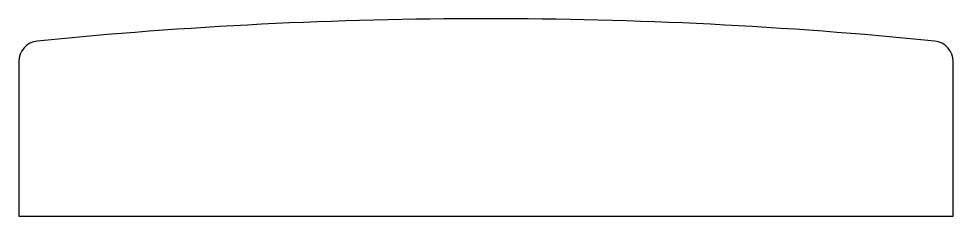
# Model space of a CAD drawing. Header units: millimetres. Extents: x -317 to 317, y 73 to 207.
import ezdxf

# ---------------------------------------------------------------- set-up
doc = ezdxf.new("R2010")
doc.units = ezdxf.units.MM

msp = doc.modelspace()

# ---------------------------------------------------------------- linework, layer by layer
for p, q in [((-317, 177.89), (-317, 73)), ((317, 73), (317, 177.89)), ((-317, 73), (317, 73))]:
    msp.add_line(p, q)
for centre, radius, start, end in [((0, -2852.8), 3059.8, 444.2907, 455.7093), ((-303, 177.89), 14, 455.7093, 540), ((303, 177.89), 14, 360, 444.2907)]:
    msp.add_arc(centre, radius, start, end)

doc.saveas('drawing.dxf')
